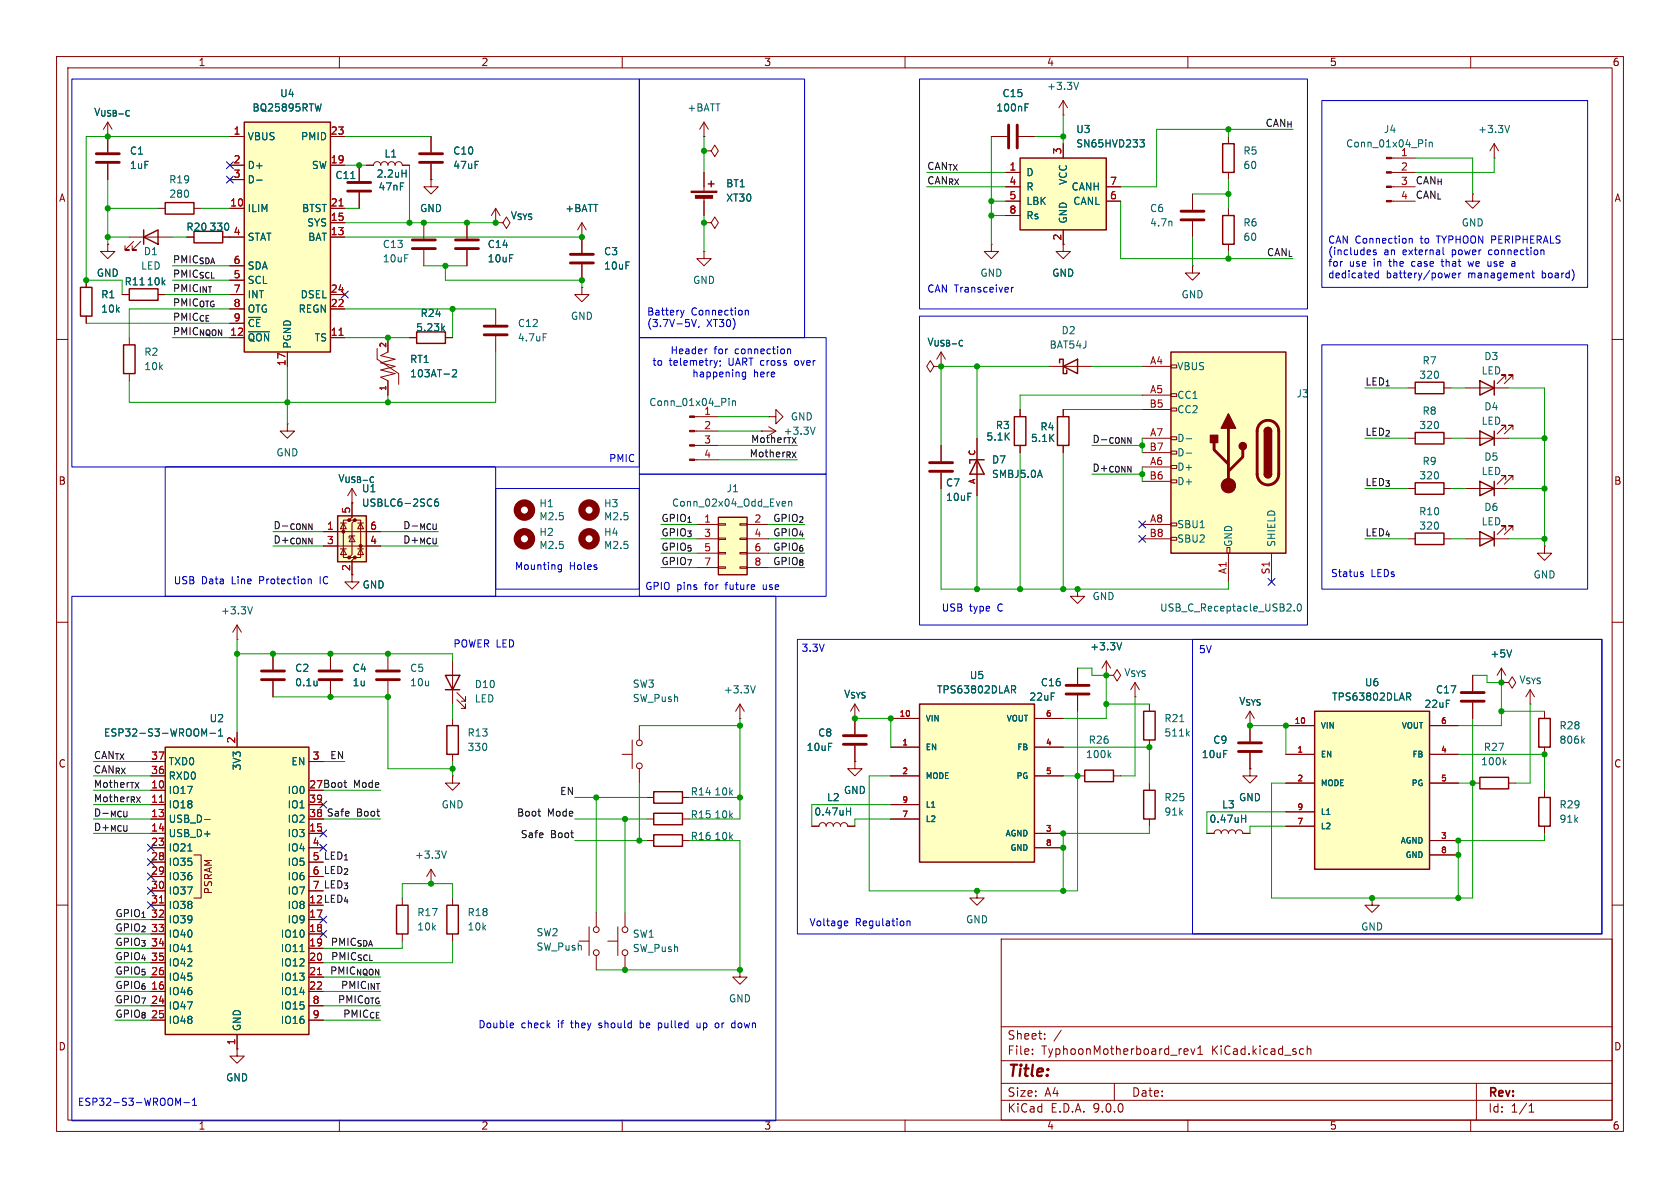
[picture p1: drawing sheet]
<svg xmlns="http://www.w3.org/2000/svg" width="297mm" height="210mm" viewBox="0 0 297 210" stroke-linecap="round" stroke-linejoin="round" font-family="sans-serif">
<defs><g id="words">
<text font-size="2.8" fill="#840000" x="178" y="190.9">Title:</text>
<g font-size="2.1" fill="#840000">
<text x="178" y="184">Sheet:</text>
<text x="178" y="186.7">File:</text>
<text x="184.1" y="186.7">TyphoonMotherboard_rev1</text>
<text x="214.2" y="186.7">KiCad.kicad_sch</text>
<text x="178" y="196.9">KiCad</text>
<text x="178" y="194.1">Size:</text>
<text x="184.7" y="194.1">A4</text>
<text x="185.7" y="196.9">E.D.A.</text>
<text x="193.3" y="196.9">9.0.0</text>
<text x="200" y="194.1">Date:</text>
<text x="263" y="194.3">Rev:</text>
<text x="263" y="196.9">Id:</text>
<text x="267.1" y="196.9">1/1</text>
</g>
<g font-size="1.8" fill="#840000">
<text x="35" y="11.9">1</text>
<text x="85" y="11.9">2</text>
<text x="135" y="11.9">3</text>
<text x="185" y="11.9">4</text>
<text x="235" y="11.9">5</text>
<text x="285" y="11.9">6</text>
<text x="10.3" y="35.9">A</text>
<text x="285.3" y="35.9">A</text>
<text x="10.3" y="85.9">B</text>
<text x="285.3" y="85.9">B</text>
<text x="62" y="101" transform="rotate(-90 62 101)">2</text>
<text x="10.3" y="135.9">C</text>
<text x="285.3" y="135.9">C</text>
<text x="54.6" y="139.4">27 Boot</text>
<text x="54.6" y="144.5">38 Safe</text>
<text x="37.7" y="158.2" transform="rotate(-90 37.7 158.2)">PSRAM</text>
<text x="54.6" y="159.8">12 LED_{4}</text>
<text x="10.3" y="185.9">D</text>
<text x="285.3" y="185.9">D</text>
<text x="35" y="199.9">1</text>
<text x="85" y="199.9">2</text>
<text x="135" y="199.9">3</text>
<text x="185" y="199.9">4</text>
<text x="235" y="199.9">5</text>
<text x="285" y="199.9">6</text>
</g>
<g font-size="1.8" fill="#006464">
<text x="49.4" y="17.4">U4</text>
<text x="177.1" y="17.4">C15</text>
<text x="185" y="16.1">+3.3V</text>
<text x="16.5" y="20.7">V_{USB-C}</text>
<text x="44.5" y="19.9">BQ25895RTW</text>
<text x="121.4" y="19.9">+BATT</text>
<text x="176" y="19.9">100nF</text>
<text x="190.2" y="23.7">U3</text>
<text x="244.6" y="23.7">J4</text>
<text x="261.2" y="23.7">+3.3V</text>
<text x="22.9" y="27.5">C1</text>
<text x="43.7" y="25">VBUS</text>
<text x="53.1" y="25">PMID</text>
<text x="67.9" y="28">L1</text>
<text x="80" y="27.5">C10</text>
<text x="190.2" y="26.3">SN65HVD233</text>
<text x="219.7" y="27.5">R5</text>
<text x="237.9" y="26.3">Conn_01x04_Pin</text>
<text x="247.6" y="27.7">1</text>
<text x="22.9" y="30.1">1uF</text>
<text x="29.8" y="32.6">R19</text>
<text x="29.8" y="35.2">280</text>
<text x="43.7" y="30.1">D+</text>
<text x="43.7" y="32.6">D-</text>
<text x="55" y="30.1">SW</text>
<text x="59.2" y="31.9">C11</text>
<text x="66.5" y="31.6">2.2uH</text>
<text x="66.8" y="33.9">47nF</text>
<text x="80" y="30.1">47uF</text>
<text x="128.3" y="33.3">BT1</text>
<text x="128.3" y="35.9">XT30</text>
<text x="181.4" y="31.3">D</text>
<text x="181.4" y="33.9">R</text>
<text x="188.8" y="32.8" transform="rotate(-90 188.8 32.8)">VCC</text>
<text x="189.3" y="33.9">CANH</text>
<text x="219.7" y="30.1">60</text>
<text x="32.9" y="41">R20</text>
<text x="36.9" y="41">330</text>
<text x="43.7" y="37.7">ILIM</text>
<text x="53.3" y="37.7">BTST</text>
<text x="54.2" y="40.2">SYS</text>
<text x="74.2" y="37.7">GND</text>
<text x="90.2" y="39">V_{SYS}</text>
<text x="99.8" y="37.7">+BATT</text>
<text x="181.4" y="36.4">LBK</text>
<text x="181.4" y="39">Rs</text>
<text x="188.8" y="39.6" transform="rotate(-90 188.8 39.6)">GND</text>
<text x="189.6" y="36.4">CANL</text>
<text x="203.2" y="37.7">C6</text>
<text x="203.2" y="40.2">4.7n</text>
<text x="219.7" y="40.2">R6</text>
<text x="258.3" y="40.2">GND</text>
<text x="24.8" y="47.9">LED</text>
<text x="25.3" y="45.3">D1</text>
<text x="43.7" y="42.8">STAT</text>
<text x="43.7" y="47.9">SDA</text>
<text x="54.4" y="42.8">BAT</text>
<text x="67.6" y="44">C13</text>
<text x="67.6" y="46.6">10uF</text>
<text x="86.1" y="44">C14</text>
<text x="86.1" y="46.6">10uF</text>
<text x="106.7" y="45.3">C3</text>
<text x="106.7" y="47.9">10uF</text>
<text x="219.7" y="42.8">60</text>
<text x="17" y="49.1">GND</text>
<text x="17.8" y="52.9">R1</text>
<text x="21.9" y="50.6">R11</text>
<text x="25.9" y="50.6">10k</text>
<text x="43.7" y="50.4">SCL</text>
<text x="43.7" y="52.9">INT</text>
<text x="53.1" y="52.9">DSEL</text>
<text x="122.4" y="50.4">GND</text>
<text x="173.2" y="49.1">GND</text>
<text x="185.9" y="49.1">GND</text>
<text x="208.8" y="52.9">GND</text>
<text x="17.8" y="55.5">10k</text>
<text x="43.7" y="55.5">OTG</text>
<text x="43.7" y="58">~{CE}</text>
<text x="52.7" y="55.5">REGN</text>
<text x="73.5" y="58.8">5.23k</text>
<text x="74.3" y="56.2">R24</text>
<text x="91.4" y="58">C12</text>
<text x="100.8" y="56.7">GND</text>
<text x="187.6" y="59.3">D2</text>
<text x="25.4" y="63.1">R2</text>
<text x="25.4" y="65.6">10k</text>
<text x="43.7" y="60.6">~{QON}</text>
<text x="51.7" y="61.7" transform="rotate(-90 51.7 61.7)">PGND</text>
<text x="55.5" y="60.6">TS</text>
<text x="72.4" y="64.4">RT1</text>
<text x="91.4" y="60.6">4.7uF</text>
<text x="163.8" y="61.3">V_{USB-C}</text>
<text x="185.5" y="61.8">BAT54J</text>
<text x="208" y="65.6">VBUS</text>
<text x="251.4" y="64.6">R7</text>
<text x="262.3" y="63.9">D3</text>
<text x="72.4" y="66.9">103AT-2</text>
<text x="114.7" y="72">Conn_01x04_Pin</text>
<text x="208" y="70.7">CC1</text>
<text x="229.1" y="70.5">J3</text>
<text x="250.8" y="67.2">320</text>
<text x="261.8" y="66.4">LED</text>
<text x="124.4" y="73.4">1</text>
<text x="139.7" y="74.5">GND</text>
<text x="176" y="76">R3</text>
<text x="183.8" y="76.3">R4</text>
<text x="208" y="73.3">CC2</text>
<text x="250.8" y="76">320</text>
<text x="251.4" y="73.5">R8</text>
<text x="261.8" y="75.3">LED</text>
<text x="262.3" y="72.7">D4</text>
<text x="48.8" y="80.9">GND</text>
<text x="174.3" y="78.1">5.1K</text>
<text x="175.3" y="82.1">D7</text>
<text x="182.2" y="78.3">5.1K</text>
<text x="208" y="78.3">D-</text>
<text x="208" y="80.9">D-</text>
<text x="208" y="83.4">D+</text>
<text x="251.4" y="82.4">R9</text>
<text x="262.3" y="81.6">D5</text>
<text x="59.7" y="85.4">V_{USB-C}</text>
<text x="63.9" y="89.8">USBLC6-2SC6</text>
<text x="63.9" y="87.2">U1</text>
<text x="95.3" y="89.9">H1</text>
<text x="106.7" y="89.9">H3</text>
<text x="118.7" y="89.8">Conn_02x04_Odd_Even</text>
<text x="128.3" y="87.2">J1</text>
<text x="167.1" y="86.2">C7</text>
<text x="167.1" y="88.7">10uF</text>
<text x="175.3" y="84.7">SMBJ5.0A</text>
<text x="208" y="86">D+</text>
<text x="250.8" y="84.9">320</text>
<text x="261.8" y="84.2">LED</text>
<text x="95.3" y="94.9">H2</text>
<text x="95.3" y="92.2">M2.5</text>
<text x="106.7" y="92.2">M2.5</text>
<text x="106.7" y="94.9">H4</text>
<text x="208" y="93.6">SBU1</text>
<text x="250.8" y="91.3">R10</text>
<text x="250.8" y="93.8">320</text>
<text x="261.8" y="93.1">LED</text>
<text x="262.3" y="90.5">D6</text>
<text x="95.3" y="97.3">M2.5</text>
<text x="106.7" y="97.3">M2.5</text>
<text x="208" y="96.1">SBU2</text>
<text x="218" y="96.8" transform="rotate(-90 218 96.8)">GND</text>
<text x="225.7" y="96.8" transform="rotate(-90 225.7 96.8)">SHIELD</text>
<text x="64" y="104.2">GND</text>
<text x="193" y="106.3">GND</text>
<text x="271" y="102.5">GND</text>
<text x="39" y="108.8">+3.3V</text>
<text x="205" y="108.3">USB_C_Receptacle_USB2.0</text>
<text x="52.1" y="119">C2</text>
<text x="62.2" y="119">C4</text>
<text x="72.4" y="119">C5</text>
<text x="192.6" y="115.2">+3.3V</text>
<text x="198.6" y="119.7">V_{SYS}</text>
<text x="263.4" y="116.4">+5V</text>
<text x="52.1" y="121.5">0.1u</text>
<text x="62.2" y="121.5">1u</text>
<text x="72.4" y="121.5">10u</text>
<text x="83.8" y="124.4">LED</text>
<text x="83.8" y="121.8">D10</text>
<text x="111.8" y="121.8">SW3</text>
<text x="111.8" y="124.3">SW_Push</text>
<text x="127.9" y="122.8">+3.3V</text>
<text x="149.1" y="123.5">V_{SYS}</text>
<text x="165.5" y="122.8">TPS63802DLAR</text>
<text x="171.3" y="120.2">U5</text>
<text x="181.9" y="124.1">22uF</text>
<text x="183.9" y="121.5">C16</text>
<text x="219" y="124.8">V_{SYS}</text>
<text x="235.4" y="124.1">TPS63802DLAR</text>
<text x="241.2" y="121.5">U6</text>
<text x="251.7" y="125.3">22uF</text>
<text x="253.8" y="122.8">C17</text>
<text x="268.5" y="121">V_{SYS}</text>
<text x="18.3" y="130.4">ESP32-S3-WROOM-1</text>
<text x="37" y="127.9">U2</text>
<text x="82.6" y="130.4">R13</text>
<text x="144.5" y="130.4">C8</text>
<text x="192.4" y="131.7">R26</text>
<text x="205.7" y="127.9">R21</text>
<text x="205.7" y="130.4">511k</text>
<text x="214.4" y="131.7">C9</text>
<text x="275.6" y="129.1">R28</text>
<text x="275.6" y="131.7">806k</text>
<text x="29.7" y="135.5">TXD0</text>
<text x="42.8" y="136.3" transform="rotate(-90 42.8 136.3)">3V3</text>
<text x="51.4" y="135.5">EN</text>
<text x="82.6" y="132.9">330</text>
<text x="142.5" y="132.9">10uF</text>
<text x="191.9" y="134.2">100k</text>
<text x="212.4" y="134.2">10uF</text>
<text x="261.7" y="135.5">100k</text>
<text x="262.2" y="132.9">R27</text>
<text x="29.7" y="138">RXD0</text>
<text x="29.7" y="140.6">IO17</text>
<text x="29.7" y="143.1">IO18</text>
<text x="50.8" y="140.6">IO0</text>
<text x="50.8" y="143.1">IO1</text>
<text x="78" y="143.1">GND</text>
<text x="122" y="140.8">R14</text>
<text x="126.2" y="140.8">10k</text>
<text x="146.1" y="141.8">L2</text>
<text x="149.1" y="140.6">GND</text>
<text x="205.7" y="141.8">R25</text>
<text x="215.9" y="143.1">L3</text>
<text x="218.9" y="141.8">GND</text>
<text x="275.6" y="143.1">R29</text>
<text x="29.7" y="145.6">USB_D-</text>
<text x="29.7" y="148.2">USB_D+</text>
<text x="50.8" y="145.6">IO2</text>
<text x="50.8" y="148.2">IO3</text>
<text x="122" y="144.9">R15</text>
<text x="122" y="148.7">R16</text>
<text x="126.2" y="144.9">10k</text>
<text x="126.2" y="148.7">10k</text>
<text x="143.9" y="144.4">0.47uH</text>
<text x="205.7" y="144.4">91k</text>
<text x="213.7" y="145.6">0.47uH</text>
<text x="275.6" y="145.6">91k</text>
<text x="29.7" y="150.7">IO21</text>
<text x="29.7" y="153.3">IO35</text>
<text x="29.7" y="155.8">IO36</text>
<text x="50.8" y="150.7">IO4</text>
<text x="50.8" y="153.3">IO5</text>
<text x="50.8" y="155.8">IO6</text>
<text x="73.3" y="152">+3.3V</text>
<text x="29.7" y="158.3">IO37</text>
<text x="29.7" y="160.9">IO38</text>
<text x="50.8" y="158.3">IO7</text>
<text x="50.8" y="160.9">IO8</text>
<text x="29.7" y="163.4">IO39</text>
<text x="29.7" y="166">IO40</text>
<text x="49.5" y="166">IO10</text>
<text x="50.8" y="163.4">IO9</text>
<text x="73.7" y="164.7">10k</text>
<text x="73.7" y="162.2">R17</text>
<text x="82.6" y="164.7">10k</text>
<text x="82.6" y="162.2">R18</text>
<text x="94.8" y="165.7">SW2</text>
<text x="111.8" y="166">SW1</text>
<text x="170.7" y="163.4">GND</text>
<text x="240.5" y="164.7">GND</text>
<text x="29.7" y="168.5">IO41</text>
<text x="29.7" y="171">IO42</text>
<text x="29.7" y="173.6">IO45</text>
<text x="49.5" y="168.5">IO11</text>
<text x="49.5" y="171">IO12</text>
<text x="49.5" y="173.6">IO13</text>
<text x="94.8" y="168.2">SW_Push</text>
<text x="111.8" y="168.5">SW_Push</text>
<text x="29.7" y="176.1">IO46</text>
<text x="29.7" y="178.7">IO47</text>
<text x="49.5" y="176.1">IO14</text>
<text x="49.5" y="178.7">IO15</text>
<text x="128.8" y="177.4">GND</text>
<text x="29.7" y="181.2">IO48</text>
<text x="42.8" y="182.4" transform="rotate(-90 42.8 182.4)">GND</text>
<text x="49.5" y="181.2">IO16</text>
<text x="39.9" y="191.4">GND</text>
</g>
<g font-size="1.8" fill="#a90000">
<text x="41.2" y="23.9">1</text>
<text x="58.4" y="23.9">23</text>
<text x="41.2" y="29">2</text>
<text x="58.4" y="29">19</text>
<text x="187.7" y="27.4" transform="rotate(-90 187.7 27.4)">3</text>
<text x="41.2" y="31.5">3</text>
<text x="178.4" y="30.2">1</text>
<text x="178.4" y="32.8">4</text>
<text x="178.4" y="35.3">5</text>
<text x="196.1" y="32.8">7</text>
<text x="196.1" y="35.3">6</text>
<text x="247.6" y="30.2">2</text>
<text x="247.6" y="32.8">3</text>
<text x="247.6" y="35.3">4</text>
<text x="40.6" y="36.6">10</text>
<text x="41.2" y="41.7">4</text>
<text x="58.4" y="36.6">21</text>
<text x="58.4" y="39.1">15</text>
<text x="58.4" y="41.7">13</text>
<text x="178.4" y="37.8">8</text>
<text x="41.2" y="46.7">6</text>
<text x="187.7" y="42.6" transform="rotate(-90 187.7 42.6)">2</text>
<text x="41.2" y="51.8">7</text>
<text x="41.2" y="49.3">5</text>
<text x="58.4" y="51.8">24</text>
<text x="40.6" y="59.4">12</text>
<text x="41.2" y="56.9">9</text>
<text x="41.2" y="54.4">8</text>
<text x="58.4" y="54.4">22</text>
<text x="58.4" y="59.4">11</text>
<text x="50.5" y="64.8" transform="rotate(-90 50.5 64.8)">17</text>
<text x="203.2" y="64.5">A4</text>
<text x="203.2" y="69.6">A5</text>
<text x="124.4" y="75.9">2</text>
<text x="203.1" y="72.1">B5</text>
<text x="203.2" y="77.2">A7</text>
<text x="124.4" y="78.5">3</text>
<text x="124.4" y="81">4</text>
<text x="203.1" y="79.8">B7</text>
<text x="203.2" y="82.3">A6</text>
<text x="203.1" y="84.8">B6</text>
<text x="57.7" y="93.7">1</text>
<text x="62" y="90.9" transform="rotate(-90 62 90.9)">5</text>
<text x="65.3" y="93.7">6</text>
<text x="133.3" y="92.5">2</text>
<text x="133.3" y="95">4</text>
<text x="203.1" y="95">B8</text>
<text x="203.2" y="92.5">A8</text>
<text x="57.7" y="96.3">3</text>
<text x="65.3" y="96.3">4</text>
<text x="133.3" y="97.5">6</text>
<text x="133.3" y="100.1">8</text>
<text x="216.9" y="101.6" transform="rotate(-90 216.9 101.6)">A1</text>
<text x="224.5" y="101.6" transform="rotate(-90 224.5 101.6)">S1</text>
<text x="41.7" y="131.5" transform="rotate(-90 41.7 131.5)">2</text>
<text x="26.6" y="134.4">37</text>
<text x="26.6" y="136.9">36</text>
<text x="55.2" y="134.4">3</text>
<text x="26.6" y="139.4">10</text>
<text x="26.6" y="142">11</text>
<text x="54.6" y="142">39</text>
<text x="54.6" y="139.4">27</text>
<text x="26.6" y="144.5">13</text>
<text x="26.6" y="147.1">14</text>
<text x="26.6" y="149.6">23</text>
<text x="54.6" y="147.1">15</text>
<text x="54.6" y="144.5">38</text>
<text x="55.2" y="149.6">4</text>
<text x="26.6" y="152.1">28</text>
<text x="26.6" y="154.7">29</text>
<text x="55.2" y="152.1">5</text>
<text x="55.2" y="154.7">6</text>
<text x="26.6" y="157.2">30</text>
<text x="26.6" y="159.8">31</text>
<text x="54.6" y="159.8">12</text>
<text x="55.2" y="157.2">7</text>
<text x="26.6" y="162.3">32</text>
<text x="26.6" y="164.8">33</text>
<text x="26.6" y="167.4">34</text>
<text x="54.6" y="162.3">17</text>
<text x="54.6" y="164.8">18</text>
<text x="54.6" y="167.4">19</text>
<text x="26.6" y="169.9">35</text>
<text x="26.6" y="172.5">26</text>
<text x="54.6" y="169.9">20</text>
<text x="54.6" y="172.5">21</text>
<text x="26.6" y="175">16</text>
<text x="26.6" y="177.5">24</text>
<text x="54.6" y="175">22</text>
<text x="55.2" y="177.5">8</text>
<text x="26.6" y="180.1">25</text>
<text x="41.7" y="184.9" transform="rotate(-90 41.7 184.9)">1</text>
<text x="55.2" y="180.1">9</text>
</g>
<g font-size="1.8" fill="#0f0f0f">
<text x="223.6" y="22.5">CAN_{H}</text>
<text x="163.8" y="32.7">CAN_{RX}</text>
<text x="163.8" y="30.1">CAN_{TX}</text>
<text x="250.2" y="35.2">CAN_{L}</text>
<text x="250.2" y="32.7">CAN_{H}</text>
<text x="30.5" y="46.6">PMIC_{SDA} 6</text>
<text x="223.8" y="45.4">CAN_{L}</text>
<text x="30.5" y="51.7">PMIC_{INT}</text>
<text x="30.5" y="49.2">PMIC_{SCL} 5</text>
<text x="30.5" y="59.3">PMIC_{NQON}</text>
<text x="30.5" y="56.8">PMIC_{CE}</text>
<text x="30.5" y="54.3">PMIC_{OTG} 8</text>
<text x="241.3" y="68.2">LED_{1}</text>
<text x="138.4" y="77.1">+3.3V</text>
<text x="241.3" y="77.1">LED_{2}</text>
<text x="132.4" y="80.9">Mother_{RX}</text>
<text x="132.6" y="78.4">Mother_{TX}</text>
<text x="241.3" y="86">LED_{3}</text>
<text x="48.3" y="93.6">D-_{CONN}1</text>
<text x="71.1" y="93.6">D-_{MCU}</text>
<text x="116.8" y="92.4">GPIO_{1}1</text>
<text x="116.8" y="94.9">GPIO_{3}3</text>
<text x="136.5" y="94.9">GPIO_{4}</text>
<text x="136.5" y="92.4">GPIO_{2}</text>
<text x="241.3" y="94.9">LED_{4}</text>
<text x="48.3" y="96.2">D+_{CONN}3</text>
<text x="71.1" y="96.2">D+_{MCU}</text>
<text x="116.8" y="100">GPIO_{7}7</text>
<text x="116.8" y="97.4">GPIO_{5}5</text>
<text x="136.5" y="97.4">GPIO_{6}</text>
<text x="136.5" y="100">GPIO_{8}</text>
<text x="16.5" y="136.8">CAN_{RX}</text>
<text x="16.5" y="134.3">CAN_{TX}</text>
<text x="58.3" y="134.3">EN</text>
<text x="16.5" y="141.9">Mother_{RX}11</text>
<text x="16.5" y="139.4">Mother_{TX}10</text>
<text x="62.5" y="139.4">Mode</text>
<text x="98.9" y="140.6">EN</text>
<text x="16.5" y="144.4">D-_{MCU}</text>
<text x="16.5" y="147">D+_{MCU}</text>
<text x="63" y="144.4">Boot</text>
<text x="91.3" y="144.4">Boot</text>
<text x="92" y="148.2">Safe</text>
<text x="96.8" y="144.4">Mode</text>
<text x="97.3" y="148.2">Boot</text>
<text x="55.2" y="152.1">5 LED_{1}</text>
<text x="55.2" y="154.7">6 LED_{2}</text>
<text x="55.2" y="157.2">7 LED_{3}</text>
<text x="20.3" y="162.2">GPIO_{1}</text>
<text x="20.3" y="164.8">GPIO_{2}</text>
<text x="20.3" y="167.3">GPIO_{3}</text>
<text x="58.3" y="167.3">PMIC_{SDA}</text>
<text x="20.3" y="172.4">GPIO_{5}</text>
<text x="20.3" y="169.8">GPIO_{4}</text>
<text x="58.2" y="172.4">PMIC_{NQON}</text>
<text x="58.4" y="169.8">PMIC_{SCL}</text>
<text x="20.3" y="180">GPIO_{8}</text>
<text x="20.3" y="177.5">GPIO_{7}</text>
<text x="20.3" y="174.9">GPIO_{6}</text>
<text x="59.6" y="177.5">PMIC_{OTG}</text>
<text x="60.1" y="174.9">PMIC_{INT}</text>
<text x="60.5" y="180">PMIC_{CE}</text>
</g>
<g font-size="1.8" fill="#0000c2">
<text x="234.7" y="43.3">CAN Connection</text>
<text x="234.7" y="45.3">(includes</text>
<text x="234.7" y="47.4">for</text>
<text x="238.5" y="47.4">use</text>
<text x="243" y="47.4">in</text>
<text x="244.6" y="45.3">an</text>
<text x="245.9" y="47.4">the</text>
<text x="248.1" y="45.3">external</text>
<text x="250" y="47.4">case</text>
<text x="251.2" y="43.3">to</text>
<text x="254.3" y="43.3">TYPHOON PERIPHERALS</text>
<text x="255.5" y="47.4">that</text>
<text x="257" y="45.3">power</text>
<text x="260.5" y="47.4">we</text>
<text x="263.6" y="45.3">connection</text>
<text x="264.1" y="47.4">use</text>
<text x="163.8" y="51.9">CAN Transceiver</text>
<text x="234.7" y="49.4">dedicated</text>
<text x="245.1" y="49.4">battery/power</text>
<text x="259.7" y="49.4">management</text>
<text x="272.9" y="49.4">board)</text>
<text x="114.3" y="56">Battery</text>
<text x="114.3" y="58">(3.7V-5V,</text>
<text x="122.2" y="56">Connection</text>
<text x="124.9" y="58">XT30)</text>
<text x="115.2" y="64.9">to</text>
<text x="118.3" y="64.9">telemetry;</text>
<text x="118.4" y="62.8">Header</text>
<text x="126.2" y="62.8">for</text>
<text x="128.9" y="64.9">UART cross</text>
<text x="130" y="62.8">connection</text>
<text x="141" y="64.9">over</text>
<text x="122.3" y="66.9">happening</text>
<text x="133.2" y="66.9">here</text>
<text x="107.6" y="81.9">PMIC</text>
<text x="90.9" y="100.8">Mounting</text>
<text x="100.6" y="100.8">Holes</text>
<text x="30.6" y="103.5">USB</text>
<text x="35.6" y="103.5">Data</text>
<text x="41.1" y="103.5">Line</text>
<text x="46.1" y="103.5">Protection</text>
<text x="57" y="103.5">IC</text>
<text x="114" y="104.5">GPIO pins</text>
<text x="124.7" y="104.5">for</text>
<text x="128.5" y="104.5">future</text>
<text x="135.3" y="104.5">use</text>
<text x="235.2" y="102.2">Status</text>
<text x="242.4" y="102.2">LEDs</text>
<text x="166.4" y="108.3">USB</text>
<text x="171.4" y="108.3">type</text>
<text x="176.5" y="108.3">C</text>
<text x="80.1" y="114.7">POWER LED</text>
<text x="141.6" y="115.4">3.3V</text>
<text x="211.9" y="115.7">5V</text>
<text x="143" y="163.9">Voltage</text>
<text x="151.2" y="163.9">Regulation</text>
<text x="84.5" y="182">Double</text>
<text x="92.1" y="182">check</text>
<text x="98.7" y="182">if</text>
<text x="101.2" y="182">they</text>
<text x="106.3" y="182">should</text>
<text x="113.8" y="182">be</text>
<text x="117.2" y="182">pulled</text>
<text x="124.2" y="182">up</text>
<text x="127.7" y="182">or</text>
<text x="130.8" y="182">down</text>
<text x="13.7" y="195.7">ESP32-S3-WROOM-1</text>
</g>
<g font-size="1.8" fill="#009600">
<text x="193" y="83.5">D+_{CONN}</text>
<text x="193" y="78.4">D-_{CONN}</text>
</g>
<g font-size="1.4" fill="#a90000">
<text x="68.3" y="61.6" transform="rotate(-90 68.3 61.6)">2</text>
<text x="68.3" y="69.2" transform="rotate(-90 68.3 69.2)">1</text>
<text x="172.5" y="80.6" transform="rotate(-90 172.5 80.6)">C</text>
<text x="172.5" y="85.7" transform="rotate(-90 172.5 85.7)">A</text>
<text x="158.9" y="126.7">10</text>
<text x="159.4" y="131.8">1</text>
<text x="184.8" y="126.7">6</text>
<text x="184.8" y="131.8">4</text>
<text x="228.8" y="128">10</text>
<text x="254.7" y="128">6</text>
<text x="159.4" y="136.9">2</text>
<text x="184.8" y="136.9">5</text>
<text x="229.3" y="133.1">1</text>
<text x="254.7" y="133.1">4</text>
<text x="159.4" y="142">9</text>
<text x="229.3" y="138.2">2</text>
<text x="229.3" y="143.3">9</text>
<text x="254.7" y="138.2">5</text>
<text x="159.4" y="144.5">7</text>
<text x="184.8" y="147.1">3</text>
<text x="184.8" y="149.6">8</text>
<text x="229.3" y="145.8">7</text>
<text x="254.7" y="148.3">3</text>
<text x="254.7" y="150.9">8</text>
</g>
<g font-size="1.4" fill="#006464">
<text x="163.6" y="127.7">VIN</text>
<text x="177.8" y="127.7">VOUT</text>
<text x="233.4" y="129">VIN</text>
<text x="247.7" y="129">VOUT</text>
<text x="163.6" y="132.8">EN</text>
<text x="163.6" y="137.9">MODE</text>
<text x="179.6" y="137.9">PG</text>
<text x="179.7" y="132.8">FB</text>
<text x="233.4" y="134.1">EN</text>
<text x="249.6" y="134.1">FB</text>
<text x="163.6" y="143">L1</text>
<text x="233.4" y="139.2">MODE</text>
<text x="249.4" y="139.2">PG</text>
<text x="163.6" y="145.5">L2</text>
<text x="177.6" y="148.1">AGND</text>
<text x="233.4" y="144.2">L1</text>
<text x="233.4" y="146.8">L2</text>
<text x="247.5" y="149.3">AGND</text>
<text x="178.5" y="150.6">GND</text>
<text x="248.4" y="151.9">GND</text>
</g>
</g></defs>
<g fill="none" stroke="#840000" stroke-width=".18">
<path d="M10 10h277v190h-277zM12 12h273v186h-273zM60 10v2M110 10v2M160 10v2M210 10v2M260 10v2M124.5 39.4h1.2l.7-1 .6 1-.6 1-.7-1M124.5 39.4h.1M15.2 49.5v1.3M15.2 55.9v1.3M124.5 44.5v1.2h1.2l-1.2 1.3-1.3-1.3h1.3"/>
<path d="M124.5 44.5h.1M10 60h2M285 60h2M10 110h2M285 110h2M190.5 137.2h1.3M196.8 137.2h1.3M213.4 147.3h1.2a.64 .64 0 0 1 .7-.6 .64 .64 0 0 1 .6 .6 .64 .64 0 0 1 .6-.6 .64 .64 0 0 1 .7 .6 .64 .64 0 0 1 .6-.6 .64 .64 0 0 1 .6 .6 .64 .64 0 0 1 .7-.6 .64 .64 0 0 1 .6 .6h1.3M10 160h2M177 166h108v32h-108zM285 160h2M60 198v2"/>
<path d="M110 198v2M160 198v2M177 194.5h108M177 191.5h108M177 187.5h108M177 181.5h108M182.5 186.3v.1M182.5 185.5v.1M184.7 183.6v.1M184.7 182.8v.1M187.6 182.1l-1.3 2M197 191.5v3"/>
<path d="M209.5 185.4l.5 .1v.3l-.7 .1M210 186.3l-.5 .1M210 198v2M210.5 185.4l.4 1 .3-1M211.7 186.4h.9M211.7 185.3l.5-.4v1.5M230.3 185.4l.2 .1M230.5 186.3l-.2 .1M231.1 185.5l.2-.1 .4 .1v.9M231.1 184.9v1.5M260 198v2M261 191.5v6.5"/>
<path d="M270.3 196.6h.9M270.3 195.5l.4-.4v1.5"/>
</g>
<path d="M14.2 50.8h2.1v5.1h-2.1zM191.8 136.1h5v2.1h-5z" fill="none" stroke="#840000" stroke-width=".25"/>
<path d="M196 133.4l.4 .5M196.4 133.1l-.5 .5M219.5 144.7h.7M220.2 144.1v1.3" fill="none" stroke="#006464" stroke-width=".18"/>
<path d="M232.4 125.7h20.3v28h-20.3z" fill="#ffffc2"/>
<path d="M232.4 125.7h20.3v28h-20.3z" fill="none" stroke="#840000" stroke-width=".25"/>
<path d="M227.3 128.3h5.1M227.3 133.4h5.1M227.3 138.4h5.1M252.7 128.3h5.1M252.7 133.4h5.1M252.7 138.4h5.1M227.3 143.5h5.1M227.3 146.1h5.1M242.6 158.8v1.2h1.2l-1.2 1.3-1.3-1.3h1.3M242.6 158.8h.1M252.7 148.6h5.1M252.7 151.1h5.1" fill="none" stroke="#840000" stroke-width=".18"/>
<path d="M248.7 122.5h.5l.2 .2-.1 .4-.6 .1M249 123.2l.4 .6" fill="none" stroke="#006464" stroke-width=".18"/>
<path d="M43.2 21.6h15.2v40.6h-15.2z" fill="#ffffc2"/>
<path d="M43.2 21.6h15.2v40.6h-15.2zM21.8 61h2.1v5h-2.1zM187.3 64.1v-.6h.7v2.5h.6v-.6M188 64.8l2.5-1.3v2.5zM250.2 94.2h5.1v2.1h-5.1zM250.2 85.3h5.1v2.1h-5.1zM261.6 94l2.6 1.3-2.6 1.2zM264.2 94v2.5M115.6 140h5v2h-5zM115.6 143.8h5v2h-5zM115.6 147.6h5v2h-5zM79 160h2v5.1h-2z" fill="none" stroke="#840000" stroke-width=".25"/>
<g fill="none" stroke="#840000" stroke-width=".18">
<path d="M40.6 24.1h2.6M40.6 29.2h2.6M40.6 31.8h2.6M40.6 36.8h2.6M58.4 24.1h2.6M58.4 29.2h2.6M58.4 36.8h2.6M58.4 39.4h2.6M64.8 29.2h1.2a.64 .64 0 0 1 .7-.6 .64 .64 0 0 1 .6 .6 .64 .64 0 0 1 .6-.6 .64 .64 0 0 1 .7 .6 .64 .64 0 0 1 .6-.6 .64 .64 0 0 1 .6 .6 .64 .64 0 0 1 .7-.6 .64 .64 0 0 1 .6 .6h1.3M76.2 24.1v2.8M76.2 29v2.8M102.9 39.4l-.8 1.2"/>
<path d="M102.9 39.4l.7 1.2M102.9 39.4v2.5M246 27.9h4.2M246 30.5h4.2M246 33h4.2M246 35.6h4.2M260.3 34.3v1.3h1.3l-1.3 1.2-1.2-1.2h1.2M260.3 34.3h.1M264.2 27.9h.1M264.2 25.4l-.8 1.3M264.2 25.4l.7 1.3M264.2 25.4v2.5"/>
<path d="M22.9 59.7v1.3M40.6 41.9h2.6M40.6 47h2.6M40.6 49.5h2.6M40.6 52.1h2.6M40.6 54.6h2.6M40.6 57.2h2.6M40.6 59.7h2.6M58.4 41.9h2.6M58.4 52.1h2.6M58.4 54.6h2.6M58.4 59.7h2.6"/>
<path d="M102.9 41.9h.1M22.9 66v1.3M50.8 74.9v1.3h1.3l-1.3 1.3-1.3-1.3h1.3M50.8 74.9h.1M50.8 62.2v2.6M122.8 73.7h4.2M122.8 76.2h4.2M122.8 78.7h4.2M185.4 64.8h7.6M122.8 81.3h4.2M248.9 95.3h1.3M248.9 86.4h1.3"/>
<path d="M255.3 95.3h1.2M255.3 86.4h1.2M259.1 95.3h7.6M266.2 93.7v-.7h-.8h.8l-1.5 1.5M267.5 93.7v-.7h-.8h.8l-1.6 1.5M273 96.5v1.3h1.3l-1.3 1.3-1.2-1.3h1.2M273 96.5h.1M41.9 113h.1M41.9 110.5l-.8 1.3M41.9 110.5l.8 1.3M41.9 110.5v2.5M48.3 115.6v2.8"/>
<path d="M58.4 115.6v2.8M68.6 115.6v2.8M190.5 104.1v1.3h-1.3l1.3 1.3 1.3-1.3h-1.3M190.5 104.1h.1M260.3 119.4v2.8M265.4 118.1l-.7 1.3M265.4 118.1l.8 1.3M265.4 118.1v2.6M48.3 120.4v2.8M58.4 120.4v2.8M68.6 120.4v2.8M110 133.4h1.8"/>
<path d="M111.8 130.8v5.1M113 128.3v2.5M113 135.9v2.5M130.8 127h.1M130.8 124.5l-.8 1.2M130.8 124.5l.8 1.2M130.8 124.5v2.5M151.1 134.6v1.3h1.3l-1.3 1.3-1.2-1.3h1.2M151.1 134.6h.1M151.1 127v2.8M151.1 131.8v2.8M221 128.3h.1"/>
<path d="M221 135.9v1.3h1.2l-1.2 1.2-1.3-1.2h1.3M221 135.9h.1M221 125.7l-.8 1.3M221 125.7l.7 1.3M221 125.7v5.4M221 133.1v2.8M260.3 124.2v2.8M265.4 120.7h1.3l.6 1 .7-1-.7-1.1-.6 1.1M265.4 120.7h.1M76.2 156.2h.1M76.2 153.7l-.8 1.2M76.2 153.7l.8 1.2"/>
<path d="M76.2 153.7v2.5M80 158.8v1.2M114.3 141h1.3M114.3 144.8h1.3M114.3 148.6h1.3M120.6 141h1.3M120.6 144.8h1.3M120.6 148.6h1.3M143.5 146.1h1.3a.64 .64 0 0 1 .6-.7 .64 .64 0 0 1 .6 .7 .64 .64 0 0 1 .7-.7 .64 .64 0 0 1 .6 .7 .64 .64 0 0 1 .7-.7 .64 .64 0 0 1 .6 .7 .64 .64 0 0 1 .6-.7 .64 .64 0 0 1 .7 .7h1.2M80 165.1v1.3M107.4 166.4h1.8M109.2 163.8v5.1"/>
<path d="M110.5 161.3v2.5M110.5 168.9v2.6M130.8 171.5v1.2h1.3l-1.3 1.3-1.3-1.3h1.3M130.8 171.5h.1"/>
<circle cx="113" cy="131.3" r=".51"/>
<circle cx="113" cy="135.4" r=".51"/>
<circle cx="110.5" cy="164.3" r=".51"/>
<circle cx="110.5" cy="168.4" r=".51"/>
</g>
<g fill="none" stroke="#006464" stroke-width=".18">
<path d="M56.8 18.4l-.3 1.2M45.4 31.8h.9M71.1 30.6h.7M71.8 30v1.3M252.1 24.7v.1M252.1 25.1v.9M252.7 25.1v.9M252.7 25.3l.2-.2 .3 .1v.8M266.9 22.2l-.4 1.2M43.9 58.6h3.8M128.9 70.4v.2M128.9 70.9v.8"/>
<path d="M129.5 70.9v.8M129.5 71l.2-.1h.3v.8M44.6 107.3l-.4 1.2M267.2 114.9l-.4 1.2M56.1 120.4v.8M56.1 121.1l-.1 .1M133.5 121.2l-.4 1.3M78.9 150.4l-.4 1.3M149.6 143.4h.8M150.4 142.8v1.3"/>
</g>
<path d="M59.9 36.4h.8M59.9 59.3h.8" fill="none" stroke="#a90000" stroke-width=".18"/>
<g fill="none" stroke="#840000" stroke-width=".51">
<path d="M74.2 27.2h4M74.2 28.7h4M46.2 118.6h4.1M56.4 118.6h4.1M66.5 118.6h4.1M46.2 120.1h4.1M56.4 120.1h4.1M66.5 120.1h4.1M149.1 130h4.1M149.1 131.6h4.1M218.9 131.3h4.1M218.9 132.8h4.1"/>
<path d="M258.3 122.4h4.1M258.3 124h4.1"/>
</g>
<g fill="none" stroke="#840000" stroke-width="1.3">
<circle cx="92.7" cy="95.2" r="1.27"/>
<circle cx="92.7" cy="90.2" r="1.27"/>
<circle cx="104.1" cy="95.2" r="1.27"/>
<circle cx="104.1" cy="90.2" r="1.27"/>
</g>
<g fill="#840000" stroke="#840000" stroke-width=".18">
<path d="M121.9 73.5h.9v.3h-.9z"/>
<path d="M121.9 76.1h.9v.2h-.9z"/>
<path d="M121.9 78.6h.9v.3h-.9z"/>
<path d="M121.9 81.2h.9v.2h-.9z"/>
<path d="M245.1 27.8h.9v.3h-.9z"/>
<path d="M245.1 30.4h.9v.2h-.9z"/>
<path d="M245.1 32.9h.9v.2h-.9z"/>
<path d="M245.1 35.4h.9v.3h-.9z"/>
</g>
<path d="M207 62.2h20.3v35.6h-20.3z" fill="#ffffc2"/>
<g fill="none" stroke="#840000" stroke-width=".18">
<path d="M19 24.1v2.8M19 29v2.8M102.9 50.8v1.3h1.2l-1.2 1.2-1.3-1.2h1.3M102.9 50.8h.1M102.9 41.9v2.8M102.9 46.7v2.8M134.6 76.2h.1M134.6 76.2h2.6M135.9 75.4l1.3 .8M137.2 76.2l-1.3 .8M165.1 64.8l-.6-1-.7 1 .7 1 .6-1h1.3M166.4 64.8h.1"/>
<path d="M166.4 62.2v2.6M166.4 78.7v2.8M166.4 62.2l-.8 1.3M166.4 62.2l.7 1.3M172.7 77.5v10.1M180.3 72.4v1.3M180.3 78.7v1.3M188 72.4v1.3M188 78.7v1.3M201.9 64.8h5.1M201.9 69.9h5.1M201.9 72.4h5.1"/>
<path d="M201.9 77.5h5.1M207 64.5h1v.5h-1zM207 69.6h1v.5h-1zM207 72.1h1v.5h-1zM207 77.2h1v.5h-1zM207 79.8h1v.5h-1zM248.9 77.5h1.3M248.9 68.6h1.3M255.3 77.5h1.2M255.3 68.6h1.2M259.1 77.5h7.6M259.1 68.6h7.6"/>
<path d="M266.2 67.1v-.8h-.8h.8l-1.5 1.5M266.2 75.9v-.7h-.8h.8l-1.5 1.5M267.5 67.1v-.8h-.8h.8l-1.6 1.5M267.5 75.9v-.7h-.8h.8l-1.6 1.5M166.4 83.6v2.8M201.9 80h5.1M201.9 82.6h5.1M201.9 85.1h5.1M201.9 92.7h5.1M201.9 95.3h5.1M207 82.3h1v.5h-1zM207 84.8h1v.5h-1z"/>
<path d="M207 92.5h1v.5h-1zM207 95h1v.5h-1zM216.9 96.8h.5v1h-.5zM217.2 97.8v5.1M224.8 97.8v5.1M259.1 86.4h7.6M266.2 84.8v-.7h-.8h.8l-1.5 1.5M267.5 84.8v-.7h-.8h.8l-1.6 1.5"/>
</g>
<g fill="none" stroke="#840000" stroke-width=".25">
<path d="M179.3 73.7h2.1v5h-2.1zM186.9 73.7h2.1v5h-2.1zM207 62.2h20.3v35.6h-20.3zM223.5 76.2a.64 .64 0 0 1 .7-.6 .64 .64 0 0 1 .6 .6M250.2 76.5h5.1v2h-5.1zM250.2 67.6h5.1v2h-5.1zM261.6 67.3l2.6 1.3-2.6 1.3zM261.6 76.2l2.6 1.3-2.6 1.2zM264.2 67.3v2.6M264.2 76.2v2.5M172.7 81.3l1.3 2.5h-2.6zM174 81.3h-2.6v.6"/>
<path d="M223.5 83.8a.64 .64 0 0 0 .7 .7 .64 .64 0 0 0 .6-.7M261.6 85.1l2.6 1.3-2.6 1.2zM264.2 85.1v2.5"/>
</g>
<path d="M17 27.2h4.1M17 28.7h4.1M100.8 45h4.1M100.8 46.5h4.1M214.6 78.2v1.3l2.6 2.5M217.2 75.7v10.2M219.7 79.5v1.3l-2.5 2.5M222.8 74.9a1.9 1.9 0 0 1 2.1-.5 1.9 1.9 0 0 1 1.2 1.8v7.6a1.91 1.91 0 0 1-1.9 1.9 1.91 1.91 0 0 1-2-1.9l.1-7.7 .1-.7zM164.3 81.8h4.1M164.3 83.3h4.1" fill="none" stroke="#840000" stroke-width=".51"/>
<g fill="#840000" stroke="#840000" stroke-width=".25">
<path d="M223.5 76.2h1.3v7.6h-1.3z"/>
<path d="M223.7 75.8a.64 .64 0 0 1 .7-.2 .64 .64 0 0 1 .4 .6h-1.3z"/>
<path d="M223.5 83.8h1.3a.64 .64 0 0 1-.6 .7 .64 .64 0 0 1-.7-.7z"/>
<path d="M217.2 73.2l1.2 2.5h-2.5z"/>
<path d="M214 77h1.3v1.2h-1.3z"/>
<circle cx="219.7" cy="78.9" r=".63"/>
</g>
<circle cx="217.2" cy="85.9" r="1.27" fill="#840000" stroke="#840000" stroke-width=".18"/>
<path d="M144.1 75.5l-.4 1.3M209.7 77.6h1M183.8 83.1l.5 1.3M209.7 80.1h1M228.8 107.9v.1M229.5 106.9l.1-.1a.68 .68 0 0 1 .5 .6 .68 .68 0 0 1-.5 .6l-.1-.1-.2-.4z" fill="none" stroke="#006464" stroke-width=".18"/>
<path d="M59.7 91.2h5.1v8.1h-5.1z" fill="#ffffc2"/>
<g fill="#840000" stroke="#840000" stroke-width=".18">
<path d="M122.2 33.8h4.5v.2h-4.5z"/>
<path d="M122.9 34.5h3.1v.6h-3.1z"/>
<circle cx="60.7" cy="94" r=".25"/>
<circle cx="61.7" cy="91.9" r=".25"/>
<circle cx="61.7" cy="98.6" r=".25"/>
<circle cx="62.7" cy="91.9" r=".25"/>
<circle cx="62.7" cy="98.6" r=".25"/>
<circle cx="63.8" cy="96.5" r=".25"/>
</g>
<g fill="none" stroke="#840000" stroke-width=".18">
<path d="M124.5 24.1h.1M124.5 21.6l-.8 1.3M124.5 21.6l.7 1.3M124.5 21.6v2.5M124.5 30.5v3.3M124.5 34.8v3.3M217.2 24.1v1.3M217.2 30.5v1.3M217.2 36.8v1.3M217.2 43.2v1.3M57.1 94h10.2M57.1 96.5h10.2"/>
<path d="M60.2 97h1M60.2 92.5h1M60.7 92.5l.5 1h-1zM60.7 97l.5 1h-1zM61.7 91.9h-1v6.7h1M62.2 86.4v5l-.5 .5h1l-.5 .6v5.5l-.5 .6h1l-.5 .5v3.8h1.3l-1.3 1.2-1.2-1.2h1.2M62.2 94.7l.5 1.1h-1zM62.2 88.9h.1M62.2 86.4l-.7 1.2M62.2 86.4l.8 1.2M62.7 94.7h-1v.4M62.7 91.9h1.1v6.7h-1.1"/>
<path d="M63.2 97h1.1M63.2 92.5h1.1M63.8 92.5l.5 1h-1.1zM63.8 97l.5 1h-1.1zM190.5 118.1v2.8M151.1 127h.1M151.1 124.5l-.7 1.2M151.1 124.5l.8 1.2M151.1 124.5v2.5M190.5 122.9v2.8M200.7 123.2h.1M200.7 120.7l-.8 1.2"/>
<path d="M200.7 120.7l.7 1.2M200.7 120.7v2.5M203.2 124.5v1.2M203.2 130.8v1.3M71.1 158.8v1.2M71.1 165.1v1.3M41.9 185.4v1.3h1.3l-1.3 1.3-1.3-1.3h1.3M41.9 185.4h.1"/>
</g>
<path d="M125.2 32.5h1M125.7 32v1M216.2 38.1h2v5.1h-2zM216.2 25.4h2v5.1h-2zM59.7 91.2h5.1v8.1h-5.1zM202.2 125.7h2v5.1h-2zM70.1 160h2v5.1h-2z" fill="none" stroke="#840000" stroke-width=".25"/>
<path d="M77.4 88.2l-.3 .1a.86 .86 0 0 0 0 1.2l.4-.1v-.5l-.2-.2h-.2l-.3 .2M208.6 127.6h.7M209.9 129.6l.4 .5M210.3 129.3l-.5 .5" fill="none" stroke="#006464" stroke-width=".18"/>
<path d="M188.5 121.2h4M188.5 122.7h4" fill="none" stroke="#840000" stroke-width=".51"/>
<path d="M29.2 132.1h25.4v50.8h-25.4z" fill="#ffffc2"/>
<path d="M29.2 132.1h25.4v50.8h-25.4z" fill="none" stroke="#840000" stroke-width=".25"/>
<g fill="none" stroke="#840000" stroke-width=".18">
<path d="M175.3 24.1h2.8M180.1 24.1h2.8M210.8 34.3v2.8M210.8 39.1v2.8M188 43.2v1.3h1.2l-1.2 1.2-1.3-1.2h1.3M135.9 73.7h1.3v-1.3l1.2 1.3-1.2 1.2v-1.2M135.9 73.7h.1M26.7 134.6h2.5M26.7 137.2h2.5M26.7 139.7h2.5M41.9 129.5v2.6M54.6 134.6h2.5"/>
<path d="M26.7 142.2h2.5M26.7 147.3h2.5M26.7 149.9h2.5M26.7 152.4h2.5M26.7 154.9h2.5M26.7 157.5h2.5M26.7 144.8h2.5M34.3 151.1h1.3v7.7h-1.3M54.6 142.2h2.5M54.6 147.3h2.5M54.6 149.9h2.5M54.6 152.4h2.5"/>
<path d="M54.6 154.9h2.5M54.6 157.5h2.5M26.7 162.6h2.5M26.7 165.1h2.5M26.7 167.6h2.5M26.7 170.2h2.5M26.7 172.7h2.5M26.7 175.3h2.5M26.7 177.8h2.5M26.7 160h2.5M54.6 162.6h2.5M54.6 165.1h2.5"/>
<path d="M54.6 167.6h2.5M54.6 170.2h2.5M54.6 172.7h2.5M54.6 175.3h2.5M54.6 177.8h2.5M26.7 180.3h2.5M41.9 182.9v2.5M54.6 180.3h2.5"/>
</g>
<path d="M181.2 19h.4M181.2 18.4h.6M207.1 39.2l.1 .7M36.1 129.8l.4-1v1.3M37.1 129.6h1M38.6 130.1h.8M38.6 129.2l.4-.4v1.3M33.2 150.4h.7M36.2 144.9h.9M33.2 168.2h.7M53 168.2h.8" fill="none" stroke="#006464" stroke-width=".18"/>
<path d="M28.2 141.8h.7M28.2 159.6h.7M56.1 172.3h.7" fill="none" stroke="#a90000" stroke-width=".18"/>
<path d="M178.3 22.1v4.1M179.8 22.1v4.1M208.8 37.3h4.1M208.8 38.9h4.1" fill="none" stroke="#840000" stroke-width=".51"/>
<path d="M180.3 27.9h15.3v12.7h-15.3z" fill="#ffffc2"/>
<path d="M180.3 27.9h15.3v12.7h-15.3zM202.2 139.7h2v5.1h-2zM261.6 137.4h5.1v2h-5.1zM272 127h2.1v5.1h-2.1zM272 141h2.1v5.1h-2.1z" fill="none" stroke="#840000" stroke-width=".25"/>
<g fill="none" stroke="#840000" stroke-width=".18">
<path d="M188 17.8v2.5M188 17.8l-.8 1.3M188 17.8l.7 1.3M19 24.1h.1M19 21.6l-.7 1.3M19 21.6l.8 1.3M19 21.6v2.5M177.8 30.5h2.5M177.8 33h2.5M177.8 35.6h2.5M177.8 38.1h2.5M188 20.3h.1"/>
<path d="M188 25.4v2.5M195.6 33h2.5M195.6 35.6h2.5M19 43.2v1.3h1.3l-1.3 1.2-1.2-1.2h1.2M19 43.2h.1M175.3 43.2v1.3h1.2l-1.2 1.2-1.3-1.2h1.3M175.3 43.2h.1M188 40.6v2.6M210.8 47v1.3h1.3l-1.3 1.2-1.3-1.2h1.3M210.8 47h.1M195.6 119.4h.1M195.6 116.8l-.8 1.3"/>
<path d="M195.6 116.8l.7 1.3M195.6 116.8v2.6M203.2 138.4v1.3M260.3 138.4h1.3M266.7 138.4h1.3M270.5 124.5h.1M270.5 121.9l-.8 1.3M270.5 121.9l.8 1.3M270.5 121.9v2.6M273 125.7v1.3M273 132.1v1.3M273 139.7v1.3"/>
<path d="M172.7 157.5v1.3h1.3l-1.3 1.2-1.3-1.2h1.3M172.7 157.5h.1M203.2 144.8v1.3M273 146.1v1.2"/>
</g>
<path d="M190.7 14.5l-.4 1.3M201.5 24.7h.8l-.4 .5 .3 .1 .1 .4-.2 .3h-.4M198.3 113.6l-.4 1.3M265.9 134.7l.3 .5M266.2 134.4l-.4 .4M279.8 130.9l.3 .5M280.1 130.5l-.5 .5" fill="none" stroke="#006464" stroke-width=".18"/>
<path d="M162.6 124.5h20.3v27.9h-20.3z" fill="#ffffc2"/>
<path d="M22.9 51.1h5v2h-5zM25.4 41.9l2.5-1.3v2.6zM25.4 40.6v2.6M162.6 124.5h20.3v27.9h-20.3z" fill="none" stroke="#840000" stroke-width=".25"/>
<g fill="none" stroke="#840000" stroke-width=".18">
<path d="M124.5 26.7h1.2l.7-1 .6 1-.6 1-.7-1M124.5 26.7h.1M21.6 52.1h1.3M22.9 41.9h7.6M23.6 42.7l-1.5 1.5h.8h-.8v-.8M24.9 42.7l-1.5 1.5h.7h-.7v-.8M27.9 52.1h1.3M195.6 119.4h1.2l.7 1 .6-1-.6-1-.7 1M195.6 119.4h.1M157.5 127h5.1M157.5 132.1h5.1M157.5 137.2h5.1"/>
<path d="M182.9 127h5.1M182.9 132.1h5.1M182.9 137.2h5.1M157.5 142.2h5.1M157.5 144.8h5.1M182.9 147.3h5.1M182.9 149.9h5.1"/>
</g>
<path d="M24.8 50.4h.7M178.8 121.2h.5l.3 .3-.2 .3-.6 .1M179.1 121.9l.5 .6" fill="none" stroke="#006464" stroke-width=".18"/>
<path d="M127 91.4h5.1v10.2h-5.1z" fill="#ffffc2"/>
<path d="M29.2 35.8h5.1v2h-5.1zM34.3 40.9h5.1v2h-5.1zM73.7 58.7h5v2h-5zM127 91.4h5.1v10.2h-5.1zM78.7 119.4h2.6l-1.3 2.5zM78.7 121.9h2.6M79 128.3h2v5.1h-2z" fill="none" stroke="#840000" stroke-width=".25"/>
<g fill="none" stroke="#840000" stroke-width=".18">
<path d="M19 24.1h.1M19 24.1v2.8M19 29v2.8M27.9 36.8h1.3M34.3 36.8h1.3M40.6 36.8h2.6M40.6 24.1h2.6M40.6 29.2h2.6M40.6 31.8h2.6M58.4 36.8h2.6M58.4 24.1h2.6M58.4 29.2h2.6"/>
<path d="M58.4 39.4h2.6M63.5 29.2v2.8M63.5 34v2.8M64.8 29.2h1.2M71.1 29.2h1.3M74.9 39.4v2.8M76.2 31.8v1.2h1.3l-1.3 1.3-1.3-1.3h1.3M76.2 31.8h.1M76.2 24.1v2.8M76.2 29v2.8M82.5 39.4v2.8M87.6 39.4h.1"/>
<path d="M87.6 39.4h1.3l.6-1 .7 1-.7 1-.6-1M87.6 36.8v2.6M87.6 36.8l-.7 1.3M87.6 36.8l.8 1.3M124.5 39.4h.1M124.5 30.5v2.5M124.5 35.6v2.5M175.3 24.1h2.8M177.8 30.5h2.5M177.8 33h2.5M177.8 35.6h2.5M177.8 38.1h2.5"/>
<path d="M180.1 24.1h2.8M188 25.4v2.5M195.6 33h2.5M195.6 35.6h2.5M15.2 49.5v1.3M15.2 55.9v1.3M19 43.2h.1M21.6 52.1h1.3M27.9 52.1h1.3M33 41.9h1.3M39.4 41.9h3.8M40.6 59.7h2.6"/>
<path d="M40.6 52.1h2.6M40.6 47h2.6M40.6 49.5h2.6M40.6 54.6h2.6M40.6 57.2h2.6M58.4 41.9h2.6M58.4 59.7h2.6M58.4 52.1h2.6M58.4 54.6h2.6M68.6 59.7v2.5l-1.3 .7 2.5 .6-2.5 .6 2.5 .7-2.5 .6 2.5 .6-2.5 .7 1.3 .6v2.6M72.4 59.7h1.3M74.9 44.2v2.8"/>
<path d="M78.7 59.7h1.3M82.5 44.2v2.8M87.6 54.6v2.8M87.6 59.4v2.8M102.9 41.9h.1M102.9 41.9v2.8M102.9 46.7v2.8M188 40.6v2.6M50.8 62.2v2.6M66.7 61.6v1.9l3.8 2.5v1.9M166.4 64.8h.1M166.4 78.7v2.8"/>
<path d="M172.7 77.5v10.1M180.3 72.4v1.3M180.3 78.7v1.3M188 72.4v1.3M188 78.7v1.3M57.1 94h2.6M57.1 96.5h2.6M62.2 88.9h.1M62.2 88.9v2.5M62.2 99.1v2.5M64.8 94h2.5M64.8 96.5h2.5"/>
<path d="M123.2 92.7h3.8M123.2 95.3h3.8M123.2 97.8h3.8M127 92.6h1.3v.2h-1.3zM127 95.1h1.3v.3h-1.3zM127 97.7h1.3v.2h-1.3zM130.8 92.6h1.3v.2h-1.3zM130.8 95.1h1.3v.3h-1.3zM130.8 97.7h1.3v.2h-1.3zM132.1 92.7h3.8M132.1 95.3h3.8M132.1 97.8h3.8"/>
<path d="M166.4 83.6v2.8M48.3 115.6v2.8M58.4 115.6v2.8M80 116.8v7.7M123.2 100.3h3.8M127 100.2h1.3v.3h-1.3zM130.8 100.2h1.3v.3h-1.3zM132.1 100.3h3.8M190.5 118.1v2.8M195.6 119.4h.1M260.3 119.4v2.8M26.7 137.2h2.5"/>
<path d="M26.7 134.6h2.5M26.7 139.7h2.5M41.9 129.5v2.6M48.3 120.4v2.8M54.6 134.6h2.5M58.4 120.4v2.8M80 137.2v1.2h1.3l-1.3 1.3-1.3-1.3h1.3M80 137.2h.1M80 127v1.3M80 133.4v1.2M80.8 123.7l1.5 1.5v-.7v.7h-.8M80.8 122.4l1.5 1.6v-.8v.8h-.8"/>
<path d="M151.1 134.6h.1M151.1 127h.1M151.1 127v2.8M151.1 131.8v2.8M157.5 127h5.1M157.5 132.1h5.1M157.5 137.2h5.1M182.9 127h5.1M182.9 132.1h5.1M182.9 137.2h5.1M190.5 122.9v2.8M221 128.3h.1"/>
<path d="M221 135.9h.1M221 128.3v2.8M221 133.1v2.8M227.3 128.3h5.1M227.3 133.4h5.1M227.3 138.4h5.1M252.7 128.3h5.1M252.7 133.4h5.1M252.7 138.4h5.1M260.3 124.2v2.8M265.4 120.7h.1M26.7 147.3h2.5"/>
<path d="M26.7 142.2h2.5M26.7 144.8h2.5M26.7 149.9h2.5M26.7 152.4h2.5M26.7 154.9h2.5M26.7 157.5h2.5M54.6 147.3h2.5M54.6 142.2h2.5M54.6 149.9h2.5M54.6 152.4h2.5M54.6 154.9h2.5M54.6 157.5h2.5"/>
<path d="M143.5 146.1h1.3M149.9 146.1h1.2M157.5 142.2h5.1M157.5 144.8h5.1M182.9 147.3h5.1M182.9 149.9h5.1M213.4 147.3h1.2M219.7 147.3h1.3M227.3 143.5h5.1M227.3 146.1h5.1M252.7 148.6h5.1M252.7 151.1h5.1"/>
<path d="M26.7 162.6h2.5M26.7 165.1h2.5M26.7 167.6h2.5M26.7 170.2h2.5M26.7 172.7h2.5M26.7 175.3h2.5M26.7 177.8h2.5M26.7 160h2.5M54.6 162.6h2.5M54.6 165.1h2.5M54.6 167.6h2.5M54.6 170.2h2.5"/>
<path d="M54.6 172.7h2.5M54.6 175.3h2.5M54.6 177.8h2.5M102.4 166.4h1.7M104.1 163.8v5.1M105.4 161.3v2.5M105.4 168.9v2.6M26.7 180.3h2.5M41.9 185.4h.1M41.9 182.9v2.5M54.6 180.3h2.5"/>
<circle cx="105.4" cy="164.3" r=".51"/>
<circle cx="105.4" cy="168.4" r=".51"/>
</g>
<g fill="none" stroke="#006464" stroke-width=".18">
<path d="M56.8 18.4l-.3 1.2M181.2 19h.4M181.2 18.4h.6M45.4 31.8h.9M62 31.6h.7M71.1 30.6h.7M71.8 30v1.3M201.5 24.7h.8l-.4 .5 .3 .1 .1 .4-.2 .3h-.4M24.8 50.4h.7M43.9 58.6h3.8M78.2 58l.4 .5M78.6 57.6l-.5 .5"/>
<path d="M96 59h.6M80 65.5l.5-.2 .2 .4-.8 .9h.8M77.4 88.2l-.3 .1a.86 .86 0 0 0 0 1.2l.4-.1v-.5l-.2-.2h-.2l-.3 .2M138.5 88.6l.3 .1 .1 .2-.6 .2M138.8 89.4l-.3 .1M139.4 88.8l.2-.2 .3 .1 .1 .8M139.4 88.6v.9M183.8 83.1l.5 1.3M198.3 113.6l-.4 1.3M267.2 114.9l-.4 1.2M36.1 129.8l.4-1v1.3M37.1 129.6h1"/>
<path d="M38.6 130.1h.8M38.6 129.2l.4-.4v1.3M56.1 120.4v.8M56.1 121.1l-.1 .1M178.8 121.2h.5l.3 .3-.2 .3-.6 .1M179.1 121.9l.5 .6M248.7 122.5h.5l.2 .2-.1 .4-.6 .1M249 123.2l.4 .6M33.2 150.4h.7M36.2 144.9h.9M149.6 143.4h.8M150.4 142.8v1.3"/>
<path d="M219.5 144.7h.7M220.2 144.1v1.3M33.2 168.2h.7M53 168.2h.8"/>
</g>
<path d="M61.5 32.3h4M61.5 33.8h4M72.9 42.4h4.1M72.9 43.9h4.1M80.5 42.4h4.1M80.5 43.9h4.1M85.6 57.7h4.1M85.6 59.2h4.1" fill="none" stroke="#840000" stroke-width=".51"/>
<path d="M60.8 138.3h.5M61.2 139.2h.1M95.1 143.4h.5M95.5 144.3h.1" fill="none" stroke="#0f0f0f" stroke-width=".18"/>
<g fill="none" stroke="#009600" stroke-width=".18">
<path d="M19 36.8h8.9M19 31.8v11.4M35.6 36.8h5M40.6 24.1h-25.4v25.4h6.4v2.6M61 36.8h2.5M61 24.1h15.2M61 39.4h26.6M61 29.2h3.8M72.4 29.2v10.2M124.5 24.1v6.4M124.5 38.1v6.4M163.8 30.5h14"/>
<path d="M163.8 33h14M175.3 24.1v19.1M175.3 35.6h2.5M175.3 38.1h2.5M182.9 24.1h5.1M188 20.3v5.1M198.1 35.6v10.1h30.5M210.8 34.3h6.4M217.2 22.9v1.2M217.2 31.8v5M228.6 22.9h-24.1v10.1h-6.4M250.2 27.9h10.1v6.4"/>
<path d="M264.2 27.9v2.6h-14M15.2 57.2h25.4M19 41.9h3.9M29.2 52.1h11.4M30.5 59.7h10.1M30.5 41.9h2.5M30.5 47h10.1M30.5 49.5h10.1M40.6 54.6h-17.7v5.1M61 54.6h26.6M61 59.7h11.4M61 41.9h41.9"/>
<path d="M74.9 47h7.6M78.7 47v2.5h24.2v1.3M80 54.6v5.1M210.8 41.9v5.1M217.2 44.5v1.2M50.8 64.8v10.1M68.6 69.9v1.2M87.6 62.2v8.9h-64.7v-3.8M127 73.7h8.9M127 76.2h7.6M127 78.7h14M172.7 64.8v12.7"/>
<path d="M185.4 64.8h-19v13.9M188 72.4h13.9M193 64.8h8.9M193 78.7h8.9v1.3M201.9 69.9h-21.6v2.5M241.3 77.5h7.6M241.3 68.6h7.6M256.5 77.5h2.6M256.5 68.6h2.6M266.7 68.6h6.3v27.9M266.7 77.5h6.3M48.3 96.5h8.8"/>
<path d="M48.3 94h8.8M67.3 96.5h10.2M67.3 94h10.2M116.8 92.7h6.4M116.8 95.3h6.4M116.8 97.8h6.4M127 81.3h14M135.9 92.7h6.3M135.9 95.3h6.3M135.9 97.8h6.3M166.4 86.4v17.7h50.8v-1.2M172.7 87.6v16.5"/>
<path d="M180.3 80v24.1M188 80v24.1M193 83.8h8.9v1.3M241.3 95.3h7.6M241.3 86.4h7.6M256.5 95.3h2.6M256.5 86.4h2.6M266.7 95.3h6.3M266.7 86.4h6.3M41.9 115.6h38.1v1.2M41.9 113v16.5M116.8 100.3h6.4"/>
<path d="M135.9 100.3h6.3M190.5 118.1h2.5v1.3h2.6v7.6h-7.6M260.3 119.4h2.6v1.3h2.5v7.6h-7.6M16.5 137.2h10.2M16.5 139.7h10.2M16.5 134.6h10.2M48.3 123.2h20.3v12.7h11.4M57.1 139.7h10.2M57.1 134.6h3.9M80 124.5v2.5M80 134.6v2.6M113 128.3h17.8"/>
<path d="M113 138.4v10.2M130.8 127v17.8h-8.9M151.1 127h6.4v5.1M188 137.2h2.5M188 132.1h15.2v6.3M190.5 125.7v31.8h-36.8v-20.3h3.8M195.6 124.5h7.6M200.7 123.2v14h-2.6M221 128.3h6.3v5.1M257.8 133.4h15.2v6.3M257.8 138.4h2.5M260.3 127v31.8h-35.5v-20.4h2.5"/>
<path d="M265.4 125.7h7.6M270.5 124.5v13.9h-2.5M16.5 144.8h10.2M16.5 142.2h10.2M16.5 147.3h10.2M57.1 144.8h10.2M71.1 158.8v-2.6h8.9v2.6M101.6 148.6h12.7M101.6 144.8h12.7M101.6 141h12.7M105.4 141v20.3M110.5 144.8v16.5"/>
<path d="M121.9 148.6h8.9v22.9h-25.4M121.9 141h8.9M157.5 144.8h-6.4v1.3M157.5 142.2h-14v3.9M203.2 146.1v1.2h-15.2v10.2M227.3 143.5h-13.9v3.8M227.3 146.1h-6.3v1.2M273 147.3v1.3h-15.2v10.2M20.3 175.3h6.4M20.3 170.2h6.4M20.3 177.8h6.4M20.3 172.7h6.4"/>
<path d="M20.3 165.1h6.4M20.3 162.6h6.4M20.3 167.6h6.4M57.1 175.3h10.2M57.1 177.8h10.2M57.1 172.7h10.2M71.1 166.4v1.2h-14M80 166.4v3.8h-22.9M20.3 180.3h6.4M57.1 180.3h10.2"/>
</g>
<g fill="none" stroke="#000084" stroke-width=".18">
<path d="M40 31.1l1.2 1.3M40 28.6l1.2 1.2M41.2 31.1l-1.2 1.3M41.2 28.6l-1.2 1.2M60.4 51.5l1.2 1.2M61.6 51.5l-1.2 1.2M201.3 92.1l1.2 1.2M201.3 94.6l1.2 1.3M202.5 92.1l-1.2 1.2M202.5 94.6l-1.2 1.3M224.2 102.3l1.2 1.2M225.4 102.3l-1.2 1.2"/>
<path d="M26.1 149.3l1.2 1.2M26.1 156.9l1.2 1.2M26.1 151.8l1.2 1.2M26.1 154.3l1.2 1.2M26.1 159.4l1.2 1.2M27.3 149.3l-1.2 1.2M27.3 156.9l-1.2 1.2M27.3 151.8l-1.2 1.2M27.3 154.3l-1.2 1.2M27.3 159.4l-1.2 1.2M56.5 141.6l1.3 1.2M56.5 149.3l1.3 1.2"/>
<path d="M56.5 146.7l1.3 1.2M57.8 141.6l-1.3 1.2M57.8 149.3l-1.3 1.2M57.8 146.7l-1.3 1.2M56.5 162l1.3 1.2M56.5 164.5l1.3 1.2M57.8 162l-1.3 1.2M57.8 164.5l-1.3 1.2"/>
</g>
<g fill="none" stroke="#0000c2" stroke-width=".18">
<path d="M12.7 14h100.3v68.6h-100.3zM113 14h29.2v45.7h-29.2zM162.6 14h68.5v40.6h-68.5zM233.7 17.8h47v33h-47zM113 59.7h33v24.1h-33zM120.3 54.8l.3 .9M120.6 55.7l-.2 .4M120.9 54.8l-.3 .9M122.3 56.5l.4 1.2 .4-1.2M123.6 57.7l-.1 .2M131.8 54.8v.9M131.8 55l.1-.2 .3 .1 .1 .8"/>
<path d="M162.6 55.9h68.5v54.6h-68.5zM178.8 50.8v.8M179.2 50.8l-.4 .2M243.3 44.2h-.3l-.2 .2v.1l.5 .2v.3h-.5M243.7 47.8v1.3M243.7 48.3h-.4l-.2 .2 .1 .6h.5M249.1 42.1v.9M249.1 42.3l.2-.2 .3 .1 .1 .8M254.8 46.2h.4M254.9 45.8l.1 1.2M255.1 43.8v1l.2 .2M256.7 48.7l.7-.1-.1-.3h-.4l-.2 .2 .1 .6h.5"/>
<path d="M257.9 48.3v.8M258.3 48.3l-.4 .2M259.5 46.2l.3 .9 .2-.6M263.6 47l-.4 .1M267.4 46.2h.2l.2 .2v.7M267.8 47l-.4 .1M267.8 46.5l-.4 .1M270.8 48.3h.5M271 47.8v1.1l.3 .2M272.6 44.2l.4 .2v.6M125 61.7h-.2M126.2 63.7l.3 .9"/>
<path d="M126.5 64.6l-.1 .3M126.8 63.7l-.3 .9M127.3 63.8v.1M127.4 64.5l-.1 .3M131.8 65.8v1l-.2 .2h-.3M131.8 65.8h-.3l-.3 .2 .1 .6h.5M139.2 61.8l.2-.1h.3l.1 .8M139.2 61.7v.8M233.7 61h47v43.1h-47zM29.2 82.6h58.4v22.8h-58.4zM87.6 86.4h25.4v17.7h-25.4zM99.3 99.8v1.1l-.3 .2-.3-.1"/>
<path d="M99.3 99.9l-.4-.1-.2 .2M113 83.8h33v21.6h-33zM12.7 105.4h124.5v92.7h-124.5zM54.5 102.4h.5v.8M98.7 100.6l.2 .1 .4-.1M141 113h142.2v52.1h-142.2zM210.8 113h72.4v52.1h-72.4zM240.7 101.5l.3 .1v.1l-.1 .2h-.3M240.7 101.1h.3M149.5 162.8l.3 .1 .1 .2-.6 .1M149.8 163.6l-.3 .1M160.3 162.9l.2-.1 .3 .1 .1 .8"/>
<path d="M160.3 162.8v.9M31.5 195l.4-.9v1.3M32.5 194.9h1M34 195.4h.8M34 194.5l.4-.4v1.3M90.6 180.8l.2 .3-.6 .2M90.7 181.6l-.1 .1M113.2 180.4v1.3M113.2 181.6l.1 .1M113.3 180.8l-.1 .1M116.4 180.8v1.3M116.4 181.6l.3 .1"/>
<path d="M116.7 180.8l-.3 .1M123.2 180.8l.1 .8 .3 .1 .2-.1M126.7 180.8l.3 .1 .1 .2-.1 .5-.3 .1M129.8 180.8l.1 .1M129.9 180.4v1.3M129.9 181.6l-.1 .1"/>
</g>
<path d="M59.9 36.4h.8M59.9 59.3h.8M28.2 141.8h.7M28.2 159.6h.7M56.1 172.3h.7" fill="none" stroke="#a90000" stroke-width=".18"/>
<g fill="#009600" stroke="#009600" stroke-width=".18">
<circle cx="188" cy="104.1" r=".46"/>
<circle cx="180.3" cy="104.1" r=".46"/>
<circle cx="190.5" cy="104.1" r=".46"/>
<circle cx="273" cy="86.4" r=".46"/>
<circle cx="273" cy="95.3" r=".46"/>
<circle cx="273" cy="77.5" r=".46"/>
<circle cx="175.3" cy="35.6" r=".46"/>
<circle cx="175.3" cy="38.1" r=".46"/>
<circle cx="188" cy="24.1" r=".46"/>
<circle cx="217.2" cy="45.7" r=".46"/>
<circle cx="217.2" cy="22.9" r=".46"/>
<circle cx="217.2" cy="34.3" r=".46"/>
<circle cx="195.6" cy="119.4" r=".46"/>
<circle cx="195.6" cy="124.5" r=".46"/>
<circle cx="190.5" cy="137.2" r=".46"/>
<circle cx="188" cy="149.9" r=".46"/>
<circle cx="188" cy="147.3" r=".46"/>
<circle cx="172.7" cy="104.1" r=".46"/>
<circle cx="166.4" cy="64.8" r=".46"/>
<circle cx="172.7" cy="64.8" r=".46"/>
<circle cx="257.8" cy="151.1" r=".46"/>
<circle cx="242.6" cy="158.8" r=".46"/>
<circle cx="257.8" cy="158.8" r=".46"/>
<circle cx="260.3" cy="138.4" r=".46"/>
<circle cx="257.8" cy="148.6" r=".46"/>
<circle cx="273" cy="133.4" r=".46"/>
<circle cx="265.4" cy="125.7" r=".46"/>
<circle cx="265.4" cy="120.7" r=".46"/>
<circle cx="203.2" cy="132.1" r=".46"/>
<circle cx="221" cy="128.3" r=".46"/>
<circle cx="227.3" cy="128.3" r=".46"/>
<circle cx="157.5" cy="127" r=".46"/>
<circle cx="151.1" cy="127" r=".46"/>
<circle cx="172.7" cy="157.5" r=".46"/>
<circle cx="188" cy="157.5" r=".46"/>
<circle cx="80" cy="54.6" r=".46"/>
<circle cx="78.7" cy="47" r=".46"/>
<circle cx="87.6" cy="39.4" r=".46"/>
<circle cx="102.9" cy="49.5" r=".46"/>
<circle cx="102.9" cy="41.9" r=".46"/>
<circle cx="124.5" cy="26.7" r=".46"/>
<circle cx="124.5" cy="39.4" r=".46"/>
<circle cx="68.6" cy="71.1" r=".46"/>
<circle cx="50.8" cy="71.1" r=".46"/>
<circle cx="19" cy="24.1" r=".46"/>
<circle cx="19" cy="36.8" r=".46"/>
<circle cx="15.2" cy="49.5" r=".46"/>
<circle cx="19" cy="41.9" r=".46"/>
<circle cx="68.6" cy="59.7" r=".46"/>
<circle cx="63.5" cy="29.2" r=".46"/>
<circle cx="72.4" cy="39.4" r=".46"/>
<circle cx="82.5" cy="39.4" r=".46"/>
<circle cx="74.9" cy="39.4" r=".46"/>
<circle cx="110.5" cy="144.8" r=".46"/>
<circle cx="105.4" cy="141" r=".46"/>
<circle cx="110.5" cy="171.5" r=".46"/>
<circle cx="130.8" cy="128.3" r=".46"/>
<circle cx="130.8" cy="141" r=".46"/>
<circle cx="113" cy="148.6" r=".46"/>
<circle cx="130.8" cy="171.5" r=".46"/>
<circle cx="68.6" cy="115.6" r=".46"/>
<circle cx="48.3" cy="115.6" r=".46"/>
<circle cx="58.4" cy="115.6" r=".46"/>
<circle cx="68.6" cy="123.2" r=".46"/>
<circle cx="58.4" cy="123.2" r=".46"/>
<circle cx="41.9" cy="115.6" r=".46"/>
<circle cx="80" cy="135.9" r=".46"/>
<circle cx="76.2" cy="156.2" r=".46"/>
</g>
<use href="#words"/>
</svg>
